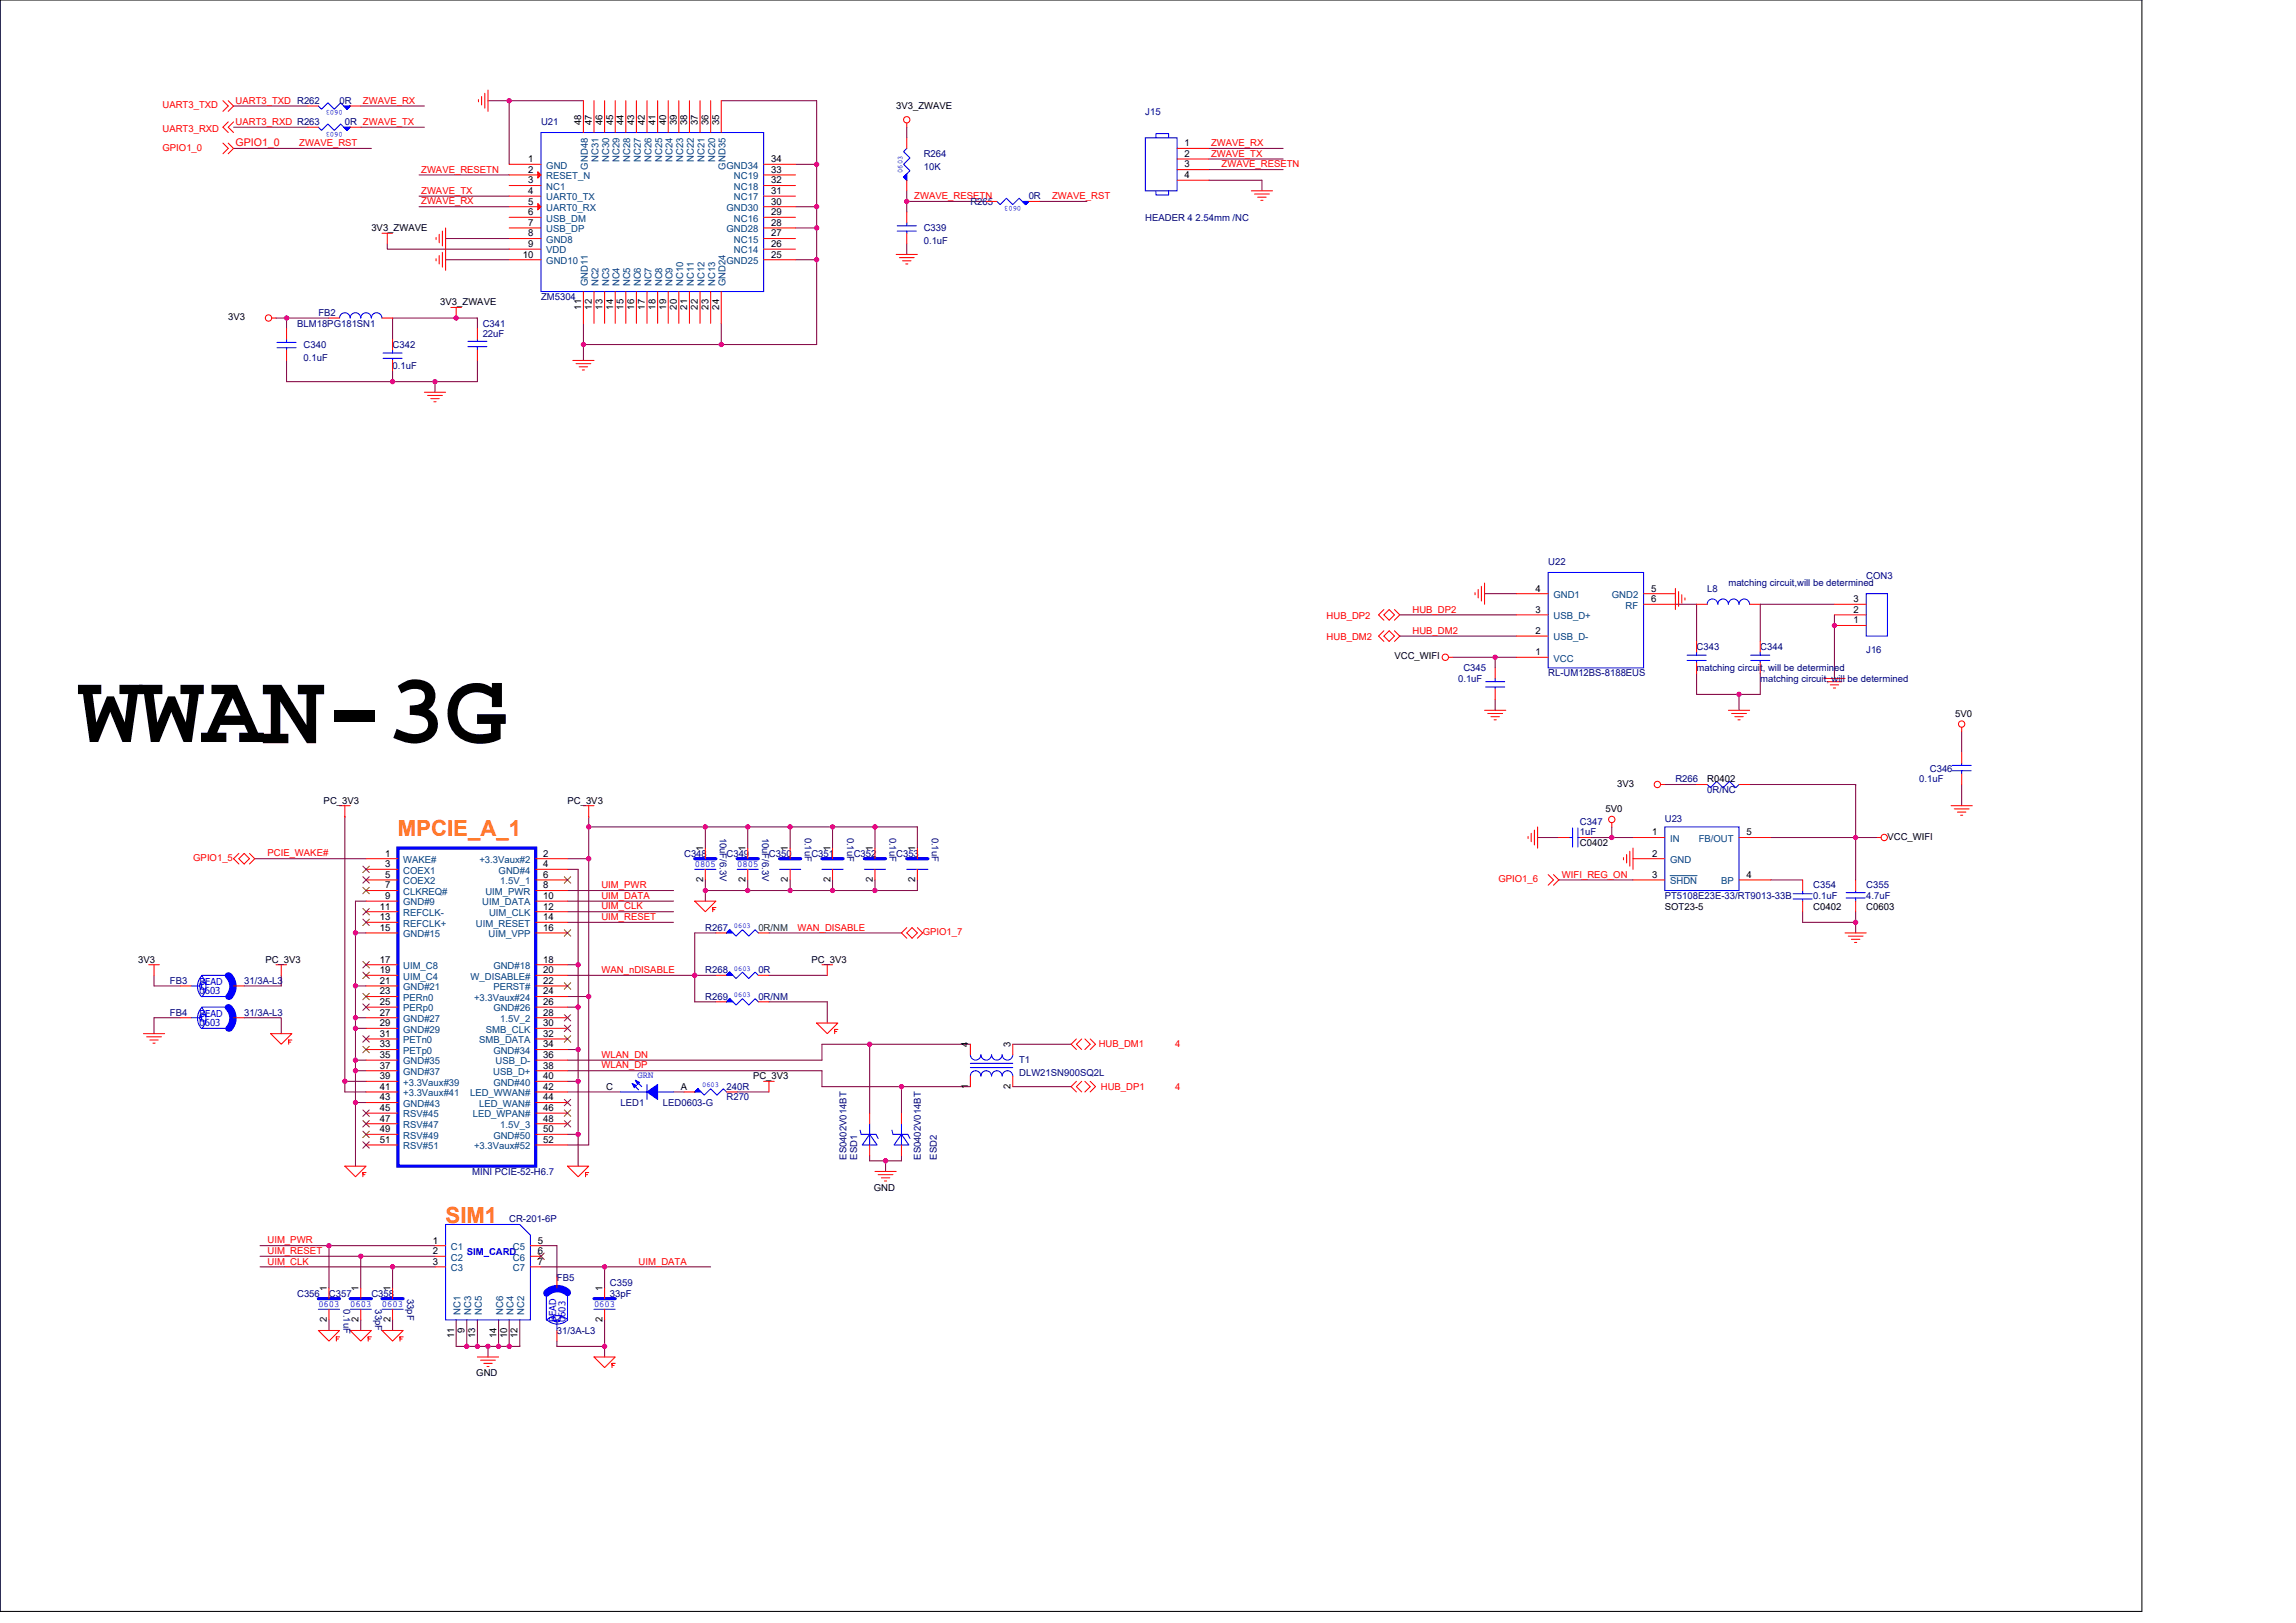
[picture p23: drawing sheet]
<svg xmlns="http://www.w3.org/2000/svg" width="297mm" height="210mm" viewBox="0 0 297 210" stroke-linecap="round" stroke-linejoin="round" font-family="sans-serif">
<defs><g id="words">
<text font-size="13.2" x="10.3" y="96">WWAN-3G</text>
<g font-size="2.9" fill="#ff8000">
<text x="51.5" y="108.2">MPCIE_A_1</text>
<text x="57.6" y="158.3">SIM1</text>
</g>
<text font-size="1.4" fill="#f00" x="30.5" y="18.9">GPIO1_0</text>
<g font-size="1.2" fill="#f00">
<text x="21" y="14">UART3_TXD</text>
<text x="21" y="17">UART3_RXD</text>
<text x="30.5" y="16.2">UART3_RXD R263</text>
<text x="30.5" y="13.4">UART3_TXD R262</text>
<text x="46.9" y="13.4">ZWAVE_RX</text>
<text x="21" y="19.5">GPIO1_0</text>
<text x="38.7" y="18.9">ZWAVE_RST</text>
<text x="54.5" y="22.3">ZWAVE_RESETN</text>
<text x="156.7" y="18.9">ZWAVE_RX</text>
<text x="156.7" y="20.3">ZWAVE_TX</text>
<text x="158" y="21.6">ZWAVE_RESETN</text>
<text x="54.5" y="25.1">ZWAVE_TX</text>
<text x="54.5" y="26.4">ZWAVE_RX</text>
<text x="118.3" y="25.8">ZWAVE_RESETN</text>
<text x="136.1" y="25.8">ZWAVE_RST</text>
<text x="171.6" y="80.1">HUB_DP2</text>
<text x="171.6" y="82.9">HUB_DM2</text>
<text x="182.7" y="82">HUB_DM2</text>
<text x="182.7" y="79.2">HUB_DP2</text>
<text x="25" y="111.4">GPIO1_5</text>
<text x="34.6" y="110.8">PCIE_WAKE#</text>
<text x="202.1" y="113.5">WIFI_REG_ON</text>
<text x="77.8" y="114.9">UIM_PWR</text>
<text x="77.8" y="119">UIM_RESET</text>
<text x="77.8" y="116.3">UIM_DATA</text>
<text x="77.8" y="117.7">UIM_CLK</text>
<text x="193.8" y="114.1">GPIO1_6</text>
<text x="77.8" y="125.9">WAN_nDISABLE</text>
<text x="103.2" y="120.4">WAN_DISABLE</text>
<text x="119.4" y="121">GPIO1_7</text>
<text x="77.8" y="136.9">WLAN_DN</text>
<text x="142.1" y="135.5">HUB_DM1</text>
<text x="152" y="135.5">4</text>
<text x="77.8" y="138.2">WLAN_DP</text>
<text x="142.4" y="141">HUB_DP1</text>
<text x="152" y="141">4</text>
<text x="34.6" y="160.9">UIM_PWR</text>
<text x="34.6" y="162.2">UIM_RESET</text>
<text x="34.6" y="163.6">UIM_CLK</text>
<text x="82.6" y="163.6">UIM_DATA</text>
</g>
<g font-size="1.2" fill="#000080">
<text x="43.9" y="13.4">0R</text>
<text x="44.6" y="16.2">0R ZWAVE_TX</text>
<text x="70" y="16.2">U21</text>
<text x="148.2" y="14.8">J15</text>
<text x="119.5" y="20.3">R264</text>
<text x="119.5" y="22">10K</text>
<text x="119.5" y="29.9">C339</text>
<text x="125.5" y="26.5">R265</text>
<text x="133.1" y="25.8">0R</text>
<text x="148.2" y="28.5">HEADER 4 2.54mm /NC</text>
<text x="119.5" y="31.6">0.1uF</text>
<text x="41.2" y="40.9">FB2</text>
<text x="70" y="38.8">ZM5304</text>
<text x="38.4" y="42.3">BLM18PG181SN1</text>
<text x="39.3" y="45">C340</text>
<text x="39.3" y="46.6">0.1uF</text>
<text x="50.8" y="45">C342</text>
<text x="50.8" y="47.7">0.1uF</text>
<text x="62.4" y="42.3">C341</text>
<text x="62.4" y="43.6">22uF</text>
<text x="200.3" y="73.1">U22</text>
<text x="220.9" y="76.5">L8</text>
<text x="223.6" y="75.9">matching circuit,will be determined</text>
<text x="241.4" y="74.9">CON3</text>
<text x="188.6" y="88.2">0.1uF</text>
<text x="189.3" y="86.8">C345</text>
<text x="200.3" y="87.5">RL-UM12BS-8188EUS</text>
<text x="219.5" y="84.1">C343</text>
<text x="219.5" y="86.8">matching circuit, will be determined</text>
<text x="227.7" y="84.1">C344</text>
<text x="227.7" y="88.2">matching circuit, will be determined</text>
<text x="241.4" y="84.5">J16</text>
<text x="216.8" y="101.2">R266</text>
<text x="248.3" y="101.2">0.1uF</text>
<text x="249.7" y="99.9">C346</text>
<text x="204.4" y="106.7">C347</text>
<text x="215.4" y="106.3">U23</text>
<text x="220.9" y="102.6">0R/NC</text>
<text x="88.5" y="110.8">C348</text>
<text x="93.1" y="108.4" transform="rotate(90 93.1 108.4)">10uF/6.3V</text>
<text x="94" y="110.8">C349</text>
<text x="98.6" y="108.4" transform="rotate(90 98.6 108.4)">10uF/6.3V</text>
<text x="99.5" y="110.8">C350</text>
<text x="104.1" y="108.4" transform="rotate(90 104.1 108.4)">0.1uF</text>
<text x="105" y="110.8">C351</text>
<text x="109.6" y="108.4" transform="rotate(90 109.6 108.4)">0.1uF</text>
<text x="110.5" y="110.8">C352</text>
<text x="115.1" y="108.4" transform="rotate(90 115.1 108.4)">0.1uF</text>
<text x="115.9" y="110.8">C353</text>
<text x="120.6" y="108.4" transform="rotate(90 120.6 108.4)">0.1uF</text>
<text x="204.4" y="108.1">1uF</text>
<text x="215.4" y="116.3">PT5108E23E-33/RT9013-33B</text>
<text x="234.6" y="114.9">C354</text>
<text x="234.6" y="116.3">0.1uF</text>
<text x="241.4" y="114.9">C355</text>
<text x="241.4" y="116.3">4.7uF</text>
<text x="91.3" y="120.4">R267</text>
<text x="91.3" y="125.9">R268</text>
<text x="98.1" y="125.9">0R</text>
<text x="22" y="127.3">FB3</text>
<text x="22" y="131.4">FB4</text>
<text x="31.6" y="127.3">31/3A-L3</text>
<text x="31.6" y="131.4">31/3A-L3</text>
<text x="91.3" y="129.3">R269</text>
<text x="98.1" y="129.3">0R/NM</text>
<text x="131.9" y="137.6">T1</text>
<text x="80.3" y="143.1">LED1</text>
<text x="85.8" y="143.1">LED0603-G</text>
<text x="94" y="142.4">R270</text>
<text x="94" y="141">240R</text>
<text x="131.9" y="139.2">DLW21SN900SQ2L</text>
<text x="61.1" y="152">MINI PCIE-52-H6.7</text>
<text x="109.5" y="150.1" transform="rotate(-90 109.5 150.1)">ES0402V014BT</text>
<text x="110.9" y="150.1" transform="rotate(-90 110.9 150.1)">ESD1</text>
<text x="119.1" y="150.1" transform="rotate(-90 119.1 150.1)">ES0402V014BT</text>
<text x="121.2" y="150.1" transform="rotate(-90 121.2 150.1)">ESD2</text>
<text x="65.9" y="158.2">CR-201-6P</text>
<text x="38.4" y="167.8">C356</text>
<text x="42.6" y="167.8">C357</text>
<text x="48" y="167.8">C358</text>
<text x="72" y="165.7">FB5</text>
<text x="78.9" y="167.8">33pF</text>
<text x="78.9" y="166.4">C359</text>
<text x="44.4" y="169.4" transform="rotate(90 44.4 169.4)">0.1uF</text>
<text x="48.6" y="169.4" transform="rotate(90 48.6 169.4)">33pF</text>
<text x="52.7" y="168" transform="rotate(90 52.7 168)">33pF</text>
<text x="72" y="172.6">31/3A-L3</text>
</g>
<g font-size="1.2">
<text x="75.2" y="16.2" transform="rotate(-90 75.2 16.2)">48</text>
<text x="76.6" y="16.2" transform="rotate(-90 76.6 16.2)">47</text>
<text x="77.9" y="16.2" transform="rotate(-90 77.9 16.2)">46</text>
<text x="79.3" y="16.2" transform="rotate(-90 79.3 16.2)">45</text>
<text x="80.7" y="16.2" transform="rotate(-90 80.7 16.2)">44</text>
<text x="82.1" y="16.2" transform="rotate(-90 82.1 16.2)">43</text>
<text x="83.4" y="16.2" transform="rotate(-90 83.4 16.2)">42</text>
<text x="84.8" y="16.2" transform="rotate(-90 84.8 16.2)">41</text>
<text x="86.2" y="16.2" transform="rotate(-90 86.2 16.2)">40</text>
<text x="87.5" y="16.2" transform="rotate(-90 87.5 16.2)">39</text>
<text x="88.9" y="16.2" transform="rotate(-90 88.9 16.2)">38</text>
<text x="90.3" y="16.2" transform="rotate(-90 90.3 16.2)">37</text>
<text x="91.7" y="16.2" transform="rotate(-90 91.7 16.2)">36</text>
<text x="93" y="16.2" transform="rotate(-90 93 16.2)">35</text>
<text x="115.9" y="14.1">3V3_ZWAVE</text>
<text x="68.3" y="21">1</text>
<text x="68.3" y="22.4">2</text>
<text x="68.3" y="23.7">3</text>
<text x="99.8" y="21">34</text>
<text x="99.8" y="22.4">33</text>
<text x="99.8" y="23.7">32</text>
<text x="153.2" y="18.9">1</text>
<text x="153.2" y="20.3">2</text>
<text x="153.2" y="21.7">3</text>
<text x="153.2" y="23">4</text>
<text x="48" y="29.9">3V3_ZWAVE</text>
<text x="68.3" y="25.1">4</text>
<text x="68.3" y="26.5">5</text>
<text x="68.3" y="27.8">6</text>
<text x="68.3" y="29.2">7</text>
<text x="99.8" y="26.5">30</text>
<text x="99.8" y="29.2">28</text>
<text x="99.8" y="25.1">31</text>
<text x="99.8" y="27.8">29</text>
<text x="67.7" y="33.3">10</text>
<text x="68.3" y="30.6">8</text>
<text x="68.3" y="32">9</text>
<text x="99.8" y="33.3">25</text>
<text x="99.8" y="30.6">27</text>
<text x="99.8" y="32">26</text>
<text x="29.5" y="41.4">3V3</text>
<text x="57" y="39.5">3V3_ZWAVE</text>
<text x="75.2" y="40" transform="rotate(-90 75.2 40)">11</text>
<text x="76.6" y="40" transform="rotate(-90 76.6 40)">12</text>
<text x="77.9" y="40" transform="rotate(-90 77.9 40)">13</text>
<text x="79.3" y="40" transform="rotate(-90 79.3 40)">14</text>
<text x="80.7" y="40" transform="rotate(-90 80.7 40)">15</text>
<text x="82.1" y="40" transform="rotate(-90 82.1 40)">16</text>
<text x="83.4" y="40" transform="rotate(-90 83.4 40)">17</text>
<text x="84.8" y="40" transform="rotate(-90 84.8 40)">18</text>
<text x="86.2" y="40" transform="rotate(-90 86.2 40)">19</text>
<text x="87.5" y="40" transform="rotate(-90 87.5 40)">20</text>
<text x="88.9" y="40" transform="rotate(-90 88.9 40)">21</text>
<text x="90.3" y="40" transform="rotate(-90 90.3 40)">22</text>
<text x="91.7" y="40" transform="rotate(-90 91.7 40)">23</text>
<text x="93" y="40" transform="rotate(-90 93 40)">24</text>
<text x="198.6" y="76.5">4</text>
<text x="213.6" y="77.9">6</text>
<text x="213.6" y="76.5">5</text>
<text x="239.8" y="77.9">3</text>
<text x="198.6" y="79.3">3</text>
<text x="198.6" y="82">2</text>
<text x="239.8" y="80.6">1</text>
<text x="239.8" y="79.3">2</text>
<text x="180.4" y="85.3">VCC_WIFI</text>
<text x="198.6" y="84.8">1</text>
<text x="253" y="92.7">5V0</text>
<text x="209.2" y="101.8">3V3</text>
<text x="220.9" y="101.2">R0402</text>
<text x="41.9" y="104">PC_3V3</text>
<text x="73.4" y="104">PC_3V3</text>
<text x="207.7" y="105.1">5V0</text>
<text x="49.8" y="110.8">1</text>
<text x="49.8" y="112.2">3</text>
<text x="49.8" y="113.6">5</text>
<text x="70.3" y="112.2">4</text>
<text x="70.3" y="110.8">2</text>
<text x="70.3" y="113.6">6</text>
<text x="91" y="110.1" transform="rotate(-90 91 110.1)">1</text>
<text x="96.5" y="110.1" transform="rotate(-90 96.5 110.1)">1</text>
<text x="101.9" y="110.1" transform="rotate(-90 101.9 110.1)">1</text>
<text x="107.4" y="110.1" transform="rotate(-90 107.4 110.1)">1</text>
<text x="112.9" y="110.1" transform="rotate(-90 112.9 110.1)">1</text>
<text x="118.4" y="110.1" transform="rotate(-90 118.4 110.1)">1</text>
<text x="204.4" y="109.5">C0402</text>
<text x="213.7" y="113.6">3</text>
<text x="213.7" y="108.1">1</text>
<text x="213.7" y="110.8">2</text>
<text x="225.9" y="108.1">5</text>
<text x="225.9" y="113.6">4</text>
<text x="244.2" y="108.6">VCC_WIFI</text>
<text x="49.1" y="117.7">11</text>
<text x="49.1" y="119">13</text>
<text x="49.8" y="114.9">7</text>
<text x="49.8" y="116.3">9</text>
<text x="70.3" y="114.9">8</text>
<text x="70.3" y="117.7">12</text>
<text x="70.3" y="119">14</text>
<text x="70.3" y="116.3">10</text>
<text x="91" y="114.1" transform="rotate(-90 91 114.1)">2</text>
<text x="96.5" y="114.1" transform="rotate(-90 96.5 114.1)">2</text>
<text x="101.9" y="114.1" transform="rotate(-90 101.9 114.1)">2</text>
<text x="107.4" y="114.1" transform="rotate(-90 107.4 114.1)">2</text>
<text x="112.9" y="114.1" transform="rotate(-90 112.9 114.1)">2</text>
<text x="118.4" y="114.1" transform="rotate(-90 118.4 114.1)">2</text>
<text x="215.4" y="117.7">SOT23-5</text>
<text x="234.6" y="117.7">C0402</text>
<text x="241.4" y="117.7">C0603</text>
<text x="17.9" y="124.5">3V3</text>
<text x="34.3" y="124.5">PC_3V3</text>
<text x="49.1" y="120.4">15</text>
<text x="49.1" y="124.5">17</text>
<text x="49.1" y="125.9">19</text>
<text x="70.3" y="120.4">16</text>
<text x="70.3" y="125.9">20</text>
<text x="70.3" y="124.5">18</text>
<text x="105" y="124.5">PC_3V3</text>
<text x="49.1" y="127.3">21</text>
<text x="49.1" y="128.7">23</text>
<text x="49.1" y="130">25</text>
<text x="49.1" y="131.4">27</text>
<text x="70.3" y="127.3">22</text>
<text x="70.3" y="130">26</text>
<text x="70.3" y="128.7">24</text>
<text x="70.3" y="131.4">28</text>
<text x="49.1" y="132.8">29</text>
<text x="49.1" y="134.1">31</text>
<text x="49.1" y="135.5">33</text>
<text x="49.1" y="136.9">35</text>
<text x="70.3" y="135.5">34</text>
<text x="70.3" y="132.8">30</text>
<text x="70.3" y="136.9">36</text>
<text x="70.3" y="134.1">32</text>
<text x="125.3" y="135.5" transform="rotate(-90 125.3 135.5)">4</text>
<text x="130.7" y="135.5" transform="rotate(-90 130.7 135.5)">3</text>
<text x="49.1" y="138.3">37</text>
<text x="49.1" y="139.6">39</text>
<text x="49.1" y="141">41</text>
<text x="49.1" y="142.4">43</text>
<text x="49.1" y="143.7">45</text>
<text x="70.3" y="141">42</text>
<text x="70.3" y="138.3">38</text>
<text x="70.3" y="139.6">40</text>
<text x="70.3" y="143.7">46</text>
<text x="70.3" y="142.4">44</text>
<text x="78.4" y="141">C</text>
<text x="88.1" y="141">A</text>
<text x="97.4" y="139.6">PC_3V3</text>
<text x="125.3" y="140.9" transform="rotate(-90 125.3 140.9)">1</text>
<text x="130.7" y="140.9" transform="rotate(-90 130.7 140.9)">2</text>
<text x="49.1" y="145.1">47</text>
<text x="49.1" y="146.5">49</text>
<text x="49.1" y="147.9">51</text>
<text x="70.3" y="146.5">50</text>
<text x="70.3" y="147.9">52</text>
<text x="70.3" y="145.1">48</text>
<text x="113.1" y="154">GND</text>
<text x="56" y="160.9">1</text>
<text x="69.6" y="160.9">5</text>
<text x="42.3" y="167.1" transform="rotate(-90 42.3 167.1)">1</text>
<text x="46.4" y="167.1" transform="rotate(-90 46.4 167.1)">1</text>
<text x="50.5" y="167.1" transform="rotate(-90 50.5 167.1)">1</text>
<text x="56" y="162.3">2</text>
<text x="56" y="163.6">3</text>
<text x="69.6" y="162.3">6</text>
<text x="69.6" y="163.6">7</text>
<text x="77.9" y="167.1" transform="rotate(-90 77.9 167.1)">1</text>
<text x="42.3" y="171" transform="rotate(-90 42.3 171)">2</text>
<text x="46.4" y="171" transform="rotate(-90 46.4 171)">2</text>
<text x="50.5" y="171" transform="rotate(-90 50.5 171)">2</text>
<text x="58.7" y="173.1" transform="rotate(-90 58.7 173.1)">11</text>
<text x="60.1" y="172.4" transform="rotate(-90 60.1 172.4)">9</text>
<text x="61.5" y="173.1" transform="rotate(-90 61.5 173.1)">13</text>
<text x="64.2" y="173.1" transform="rotate(-90 64.2 173.1)">14</text>
<text x="65.6" y="173.1" transform="rotate(-90 65.6 173.1)">10</text>
<text x="67" y="173.1" transform="rotate(-90 67 173.1)">12</text>
<text x="77.9" y="171" transform="rotate(-90 77.9 171)">2</text>
<text x="61.6" y="178">GND</text>
</g>
<g font-size="1.2" fill="#004080">
<text x="70.7" y="21.8">GND</text>
<text x="70.7" y="23.2">RESET_N</text>
<text x="76" y="21.9" transform="rotate(-90 76 21.9)">GND48</text>
<text x="77.4" y="21" transform="rotate(-90 77.4 21)">NC31</text>
<text x="78.8" y="21" transform="rotate(-90 78.8 21)">NC30</text>
<text x="80.2" y="21" transform="rotate(-90 80.2 21)">NC29</text>
<text x="81.5" y="21" transform="rotate(-90 81.5 21)">NC28</text>
<text x="82.9" y="21" transform="rotate(-90 82.9 21)">NC27</text>
<text x="84.3" y="21" transform="rotate(-90 84.3 21)">NC26</text>
<text x="85.6" y="21" transform="rotate(-90 85.6 21)">NC25</text>
<text x="87" y="21" transform="rotate(-90 87 21)">NC24</text>
<text x="88.4" y="21" transform="rotate(-90 88.4 21)">NC23</text>
<text x="89.8" y="21" transform="rotate(-90 89.8 21)">NC22</text>
<text x="91.1" y="21" transform="rotate(-90 91.1 21)">NC21</text>
<text x="92.5" y="21" transform="rotate(-90 92.5 21)">NC20</text>
<text x="93.9" y="21.9" transform="rotate(-90 93.9 21.9)">GND35</text>
<text x="94" y="21.8">GND34</text>
<text x="95" y="23.2">NC19</text>
<text x="70.7" y="24.6">NC1</text>
<text x="70.7" y="25.9">UART0_TX</text>
<text x="70.7" y="27.3">UART0_RX</text>
<text x="70.7" y="28.7">USB_DM</text>
<text x="94" y="27.3">GND30</text>
<text x="95" y="24.6">NC18</text>
<text x="95" y="25.9">NC17</text>
<text x="95" y="28.7">NC16</text>
<text x="70.7" y="30">USB_DP</text>
<text x="70.7" y="31.4">GND8</text>
<text x="70.7" y="32.8">VDD</text>
<text x="70.7" y="34.2">GND10</text>
<text x="94" y="30">GND28</text>
<text x="94" y="34.2">GND25</text>
<text x="95" y="31.4">NC15</text>
<text x="95" y="32.8">NC14</text>
<text x="76" y="37" transform="rotate(-90 76 37)">GND11</text>
<text x="77.4" y="37" transform="rotate(-90 77.4 37)">NC2</text>
<text x="78.8" y="37" transform="rotate(-90 78.8 37)">NC3</text>
<text x="80.2" y="37" transform="rotate(-90 80.2 37)">NC4</text>
<text x="81.5" y="37" transform="rotate(-90 81.5 37)">NC5</text>
<text x="82.9" y="37" transform="rotate(-90 82.9 37)">NC6</text>
<text x="84.3" y="37" transform="rotate(-90 84.3 37)">NC7</text>
<text x="85.6" y="37" transform="rotate(-90 85.6 37)">NC8</text>
<text x="87" y="37" transform="rotate(-90 87 37)">NC9</text>
<text x="88.4" y="37" transform="rotate(-90 88.4 37)">NC10</text>
<text x="89.8" y="37" transform="rotate(-90 89.8 37)">NC11</text>
<text x="91.1" y="37" transform="rotate(-90 91.1 37)">NC12</text>
<text x="92.5" y="37" transform="rotate(-90 92.5 37)">NC13</text>
<text x="93.9" y="37" transform="rotate(-90 93.9 37)">GND24</text>
<text x="201" y="77.4">GND1</text>
<text x="208.5" y="77.4">GND2</text>
<text x="201" y="80.1">USB_D+</text>
<text x="201" y="82.8">USB_D-</text>
<text x="210.3" y="78.7">RF</text>
<text x="201" y="85.6">VCC</text>
<text x="52.2" y="111.7">WAKE#</text>
<text x="52.2" y="113">COEX1</text>
<text x="62" y="111.7">+3.3Vaux#2</text>
<text x="64.5" y="113">GND#4</text>
<text x="216.1" y="108.9">IN</text>
<text x="216.1" y="111.7">GND</text>
<text x="219.8" y="108.9">FB/OUT</text>
<text x="52.2" y="114.4">COEX2</text>
<text x="52.2" y="115.8">CLKREQ#</text>
<text x="52.2" y="117.1">GND#9</text>
<text x="52.2" y="118.5">REFCLK-</text>
<text x="52.2" y="119.9">REFCLK+</text>
<text x="61.6" y="119.9">UIM_RESET</text>
<text x="62.4" y="117.1">UIM_DATA</text>
<text x="62.8" y="115.8">UIM_PWR</text>
<text x="63.3" y="118.5">UIM_CLK</text>
<text x="64.7" y="114.4">1.5V_1</text>
<text x="216.1" y="114.4">SHDN</text>
<text x="222.7" y="114.4">BP</text>
<text x="52.2" y="121.3">GND#15</text>
<text x="52.2" y="125.4">UIM_C8</text>
<text x="63.2" y="121.3">UIM_VPP</text>
<text x="63.8" y="125.4">GND#18</text>
<text x="52.2" y="126.7">UIM_C4</text>
<text x="52.2" y="128.1">GND#21</text>
<text x="52.2" y="129.5">PERn0</text>
<text x="52.2" y="130.9">PERp0</text>
<text x="60.9" y="126.7">W_DISABLE#</text>
<text x="61.3" y="129.5">+3.3Vaux#24</text>
<text x="63.8" y="130.9">GND#26</text>
<text x="63.8" y="128.1">PERST#</text>
<text x="52.2" y="132.2">GND#27</text>
<text x="52.2" y="133.6">GND#29</text>
<text x="52.2" y="135">PETn0</text>
<text x="52.2" y="136.3">PETp0</text>
<text x="52.2" y="137.7">GND#35</text>
<text x="62" y="135">SMB_DATA</text>
<text x="62.9" y="133.6">SMB_CLK</text>
<text x="63.8" y="136.3">GND#34</text>
<text x="64.1" y="137.7">USB_D-</text>
<text x="64.7" y="132.2">1.5V_2</text>
<text x="52.2" y="139.1">GND#37</text>
<text x="52.2" y="140.5">+3.3Vaux#39</text>
<text x="52.2" y="141.8">+3.3Vaux#41</text>
<text x="52.2" y="143.2">GND#43</text>
<text x="60.8" y="141.8">LED_WWAN#</text>
<text x="62" y="143.2">LED_WAN#</text>
<text x="63.8" y="139.1">USB_D+</text>
<text x="63.8" y="140.5">GND#40</text>
<text x="52.2" y="144.6">RSV#45</text>
<text x="52.2" y="145.9">RSV#47</text>
<text x="52.2" y="147.3">RSV#49</text>
<text x="52.2" y="148.7">RSV#51</text>
<text x="61.2" y="144.6">LED_WPAN#</text>
<text x="61.3" y="148.7">+3.3Vaux#52</text>
<text x="63.8" y="147.3">GND#50</text>
<text x="64.7" y="145.9">1.5V_3</text>
<text x="58.3" y="161.7">C1</text>
<text x="66.4" y="161.7">C5</text>
<text x="58.3" y="163.1">C2</text>
<text x="58.3" y="164.5">C3</text>
<text x="66.4" y="163.1">C6</text>
<text x="66.4" y="164.5">C7</text>
<text x="59.6" y="170.1" transform="rotate(-90 59.6 170.1)">NC1</text>
<text x="61" y="170.1" transform="rotate(-90 61 170.1)">NC3</text>
<text x="62.3" y="170.1" transform="rotate(-90 62.3 170.1)">NC5</text>
<text x="65.1" y="170.1" transform="rotate(-90 65.1 170.1)">NC6</text>
<text x="66.4" y="170.1" transform="rotate(-90 66.4 170.1)">NC4</text>
<text x="67.8" y="170.1" transform="rotate(-90 67.8 170.1)">NC2</text>
</g>
<g font-size="1.2" fill="#00f">
<text x="89.9" y="112.2">0805</text>
<text x="95.4" y="112.2">0805</text>
<text x="25.8" y="127.4">BEAD</text>
<text x="25.8" y="128.7">0603</text>
<text x="25.8" y="131.5">BEAD</text>
<text x="25.8" y="132.8">0603</text>
<text x="82.5" y="139.5">GRN</text>
<text x="60.4" y="162.3">SIM_CARD</text>
<text x="41.2" y="169.1">0603</text>
<text x="45.3" y="169.1">0603</text>
<text x="49.4" y="169.1">0603</text>
<text x="71.9" y="171" transform="rotate(-90 71.9 171)">BEAD</text>
<text x="73.2" y="171" transform="rotate(-90 73.2 171)">0603</text>
<text x="76.8" y="169.1">0603</text>
</g>
<text font-size="1.2" fill="#008000" x="98.1" y="120.4">0R/NM</text>
<g font-size="1" fill="#00f">
<text x="44.3" y="17" transform="rotate(180 44.3 17)">0603</text>
<text x="44.3" y="14.3" transform="rotate(180 44.3 14.3)">0603</text>
<text x="116.8" y="22.4" transform="rotate(-90 116.8 22.4)">0603</text>
<text x="132.1" y="26.6" transform="rotate(180 132.1 26.6)">0603</text>
<text x="95" y="120.1">0603</text>
<text x="95" y="125.6">0603</text>
<text x="95" y="129">0603</text>
<text x="90.8" y="140.7">0603</text>
</g>
</g></defs>
<path d="M0 0h277.1v208.5h-277.1z" fill="none" stroke="#000" stroke-width=".13"/>
<g fill="none" stroke="#800040" stroke-width=".13">
<path d="M30.2 19.2h17.8M30.2 16.5h9.6M30.2 13.7h9.6M46.7 13.7h8.2M46.7 16.5h8.2M63.1 13h2.8M65.9 13v8.3M65.9 13h9.6M93.3 13h12.4v8.3M117.3 16.5v1.3M156.4 19.2h9.6M50.1 31.5v.7h15.8"/>
<path d="M54.2 25.4h11.7M54.2 26.7h11.7M54.2 22.6h11.7M57.6 30.9h8.3M57.6 33.6h8.3M102.9 26.7h2.8M102.9 33.6h2.8v11h-12.4M102.9 29.5h2.8v4.1M102.9 21.3h2.8v8.2M117.3 31.5v1.4M117.3 26.1v1.3M117.3 24.7v1.4"/>
<path d="M117.3 26.1h10.3M134.5 26.1h6.1M156.4 23.3h6.9v1.4M156.4 21.9h9.6M156.4 20.6h9.6M35.7 41.1h1.4M59 41.1h-8.2v2.8M75.5 44.6h17.8M75.5 44.6v2M75.5 41.8v2.8M93.3 41.8v2.8M181.1 79.6h15.1"/>
<path d="M192.1 76.8h4.1M216.8 76.8v.7M216.8 78.2h2.7v4.8M237.3 79.6v8.2M237.3 78.2h-9.6v4.8M181.1 82.3h15.1M187.9 85h5.5M193.4 90.5v1.4M193.4 85v1.4M193.4 85h2.8M219.5 87.1v2.7h5.5M225 89.8v2.1"/>
<path d="M227.7 87.1v2.7h-2.7M253.8 94.6v2.8M253.8 101.5v2.7M106.3 138.5v2.1h10.3M112.5 135.1h-6.2v2.1M87.1 141.3h1.4"/>
</g>
<g fill="#f0f" stroke="#f0f" stroke-width=".13">
<circle cx="75.5" cy="44.6" r=".27"/>
<circle cx="59" cy="41.1" r=".27"/>
<circle cx="105.6" cy="26.7" r=".27"/>
<circle cx="93.3" cy="44.6" r=".27"/>
<circle cx="105.6" cy="33.6" r=".27"/>
<circle cx="105.6" cy="29.5" r=".27"/>
<circle cx="105.6" cy="21.3" r=".27"/>
<circle cx="65.9" cy="13" r=".27"/>
<circle cx="117.3" cy="26.1" r=".27"/>
<circle cx="193.4" cy="85" r=".27"/>
<circle cx="225" cy="89.8" r=".27"/>
<circle cx="237.3" cy="80.9" r=".27"/>
</g>
<circle cx="37.1" cy="41.1" r=".27" fill="#f0f"/>
<circle cx="37.1" cy="41.1" r=".27" fill="none" stroke="#f0f" stroke-width=".13"/>
<g fill="none" stroke="#800040" stroke-width=".13">
<path d="M37.1 46.6v2.8h13.7M42.6 41.1h-5.5v1.4M50.8 48v1.4M50.8 49.4h5.5M56.3 49.4v1.3M59 41.1h2.8v1.4M61.8 46.6v2.8h-5.5M33 111.1h14.4M44.6 105.6v34.3M47.4 116.6h-1.4v4.1M73.4 119.3h13.7M73.4 116.6h13.7"/>
<path d="M73.4 118h13.7M73.4 111.1h2.8M73.4 115.2h13.7M73.4 112.5h1.4v12.3M76.2 111.1v17.8M76.2 107v4.1M76.2 107h15.1M76.2 105.6v1.4M91.3 107v2.7M91.3 113.8v1.4M91.3 115.2v1.4M91.3 115.2h5.4"/>
<path d="M91.3 107h5.4M96.7 113.8v1.4M96.7 107v2.7M96.7 107h5.5M96.7 115.2h5.5M102.2 107v2.7M102.2 113.8v1.4M102.2 107h5.5M102.2 115.2h5.5M107.7 107h5.5v2.7M107.7 107v2.7M107.7 113.8v1.4"/>
<path d="M107.7 115.2h5.5M113.2 113.8v1.4M113.2 107h5.5v2.7M118.7 113.8v1.4h-5.5M198.9 108.4h2.8M201.7 113.8h9.6M205.8 108.4h2.7M208.5 107v1.4M208.5 108.4h2.8M215.4 101.5h4.1M226.4 101.5h13.7M229.1 113.8h4.1"/>
<path d="M229.1 108.4h11M233.2 118v1.3h6.9M240.1 119.3v1.4M240.1 108.4v5.4M240.1 118v1.3M240.1 101.5h.1M240.1 101.5v6.9M240.1 108.4h2.7M19.9 126.2v1.4h3.5M23.4 131.7h-3.5v2M31.6 131.7h4.8v2M36.4 126.2v1.4h-4.8"/>
<path d="M44.6 139.9h2.8M44.6 139.9v1.4h2.8M46 138.5v4.1M46 137.2v1.3M46 133v4.2M46 131.7v1.3M46 127.6v4.1M46 137.2h1.4M46 138.5h1.4M46 133h1.4M46 131.7h1.4M46 127.6h1.4"/>
<path d="M46 120.7v6.9M46 120.7h1.4M73.4 124.8h1.4M73.4 128.9h2.8M73.4 126.2h16.5M73.4 137.2h32.9M73.4 138.5h32.9M73.4 130.3h1.4M73.4 135.8h1.4M73.4 139.9h1.4M74.8 124.8v5.5M74.8 130.3v5.5"/>
<path d="M74.8 135.8v4.1M74.8 139.9v6.9M76.2 128.9v19.2h-2.8M89.9 126.2v3.4h2.7M89.9 126.2h2.7M92.6 120.7h-2.7v5.5M99.5 126.2h7.5M99.5 129.6h7.5v2.8M99.5 120.7h17.1M125.5 135.1h-13v8.9M131 135.1h7.6M46 142.6v8.3"/>
<path d="M46 142.6h1.4M73.4 146.8h1.4M73.4 141.3h6.9M74.8 146.8v4.1M95.4 141.3h4.1M112.5 149.5v.7h2.1M114.6 150.2v1.4M116.6 149.5v.7h-2M125.5 140.6h-8.9v3.4M131 140.6h7.6M33.6 162.5h13.1M33.6 163.9h17.2v2.7"/>
<path d="M33.6 161.2h9M42.6 170.8v1.3M42.6 161.2v5.4M42.6 161.2h13.7M46.7 170.8v1.3M46.7 162.5h9.6M46.7 162.5v4.1M50.8 170.8v1.3M50.8 163.9h5.5M59 170.8v3.4h1.4M60.4 170.8v3.4M60.4 174.2h1.4"/>
<path d="M61.8 170.8v3.4M61.8 174.2h1.3M63.1 174.2h1.4M63.1 174.2v1.4M64.5 170.8v3.4M64.5 174.2h1.4M65.9 170.8v3.4M67.2 170.8v3.4h-1.3M70 161.2h2v4.1M70 163.9h8.2M72 173.5v.7h6.2M78.2 163.9h13.7"/>
<path d="M78.2 163.9v2.7M78.2 174.2v1.4M78.2 170.8v3.4"/>
</g>
<g fill="#f0f" stroke="#f0f" stroke-width=".13">
<circle cx="56.3" cy="49.4" r=".27"/>
<circle cx="50.8" cy="49.4" r=".27"/>
<circle cx="208.5" cy="108.4" r=".27"/>
<circle cx="240.1" cy="119.3" r=".27"/>
<circle cx="240.1" cy="108.4" r=".27"/>
<circle cx="63.1" cy="174.2" r=".27"/>
<circle cx="78.2" cy="163.9" r=".27"/>
<circle cx="65.9" cy="174.2" r=".27"/>
<circle cx="64.5" cy="174.2" r=".27"/>
<circle cx="61.8" cy="174.2" r=".27"/>
<circle cx="60.4" cy="174.2" r=".27"/>
<circle cx="74.8" cy="130.3" r=".27"/>
<circle cx="74.8" cy="124.8" r=".27"/>
<circle cx="74.8" cy="135.8" r=".27"/>
<circle cx="74.8" cy="146.8" r=".27"/>
<circle cx="74.8" cy="139.9" r=".27"/>
<circle cx="46" cy="120.7" r=".27"/>
<circle cx="46" cy="142.6" r=".27"/>
<circle cx="46" cy="137.2" r=".27"/>
<circle cx="46" cy="133" r=".27"/>
<circle cx="46" cy="131.7" r=".27"/>
<circle cx="46" cy="127.6" r=".27"/>
<circle cx="76.2" cy="128.9" r=".27"/>
<circle cx="46" cy="138.5" r=".27"/>
<circle cx="91.2" cy="107" r=".27"/>
<circle cx="76.2" cy="107" r=".27"/>
<circle cx="113.2" cy="115.2" r=".27"/>
<circle cx="96.7" cy="115.2" r=".27"/>
<circle cx="76.2" cy="111.1" r=".27"/>
<circle cx="89.9" cy="126.2" r=".27"/>
<circle cx="44.6" cy="139.9" r=".27"/>
<circle cx="96.7" cy="107" r=".27"/>
<circle cx="107.7" cy="107" r=".27"/>
<circle cx="102.2" cy="107" r=".27"/>
<circle cx="107.7" cy="115.2" r=".27"/>
<circle cx="102.2" cy="115.2" r=".27"/>
<circle cx="113.2" cy="107" r=".27"/>
<circle cx="91.2" cy="115.2" r=".27"/>
<circle cx="42.6" cy="161.2" r=".27"/>
<circle cx="46.7" cy="162.5" r=".27"/>
<circle cx="50.8" cy="163.9" r=".27"/>
<circle cx="78.2" cy="174.2" r=".27"/>
<circle cx="112.5" cy="135.1" r=".27"/>
<circle cx="114.6" cy="150.2" r=".27"/>
<circle cx="116.6" cy="140.6" r=".27"/>
<circle cx="75.5" cy="44.6" r=".27"/>
<circle cx="59" cy="41.1" r=".27"/>
<circle cx="105.6" cy="26.7" r=".27"/>
<circle cx="93.3" cy="44.6" r=".27"/>
<circle cx="105.6" cy="33.6" r=".27"/>
<circle cx="105.6" cy="29.5" r=".27"/>
<circle cx="105.6" cy="21.3" r=".27"/>
<circle cx="65.9" cy="13" r=".27"/>
<circle cx="117.3" cy="26.1" r=".27"/>
<circle cx="193.4" cy="85" r=".27"/>
<circle cx="225" cy="89.8" r=".27"/>
<circle cx="237.3" cy="80.9" r=".27"/>
</g>
<g fill="none" stroke="#f00" stroke-width=".13">
<path d="M28.8 13l.7 .7-.7 .7M28.8 18.5l.7 .7-.7 .7M29.5 15.8l-.7 .7 .7 .6M29.5 13l.7 .7-.7 .7M29.5 18.5l.7 .7-.7 .7M30.2 15.8l-.7 .7 .7 .6M39.8 16.5h1.4M39.8 13.7h1.4M45.3 16.5h1.4M45.3 13.7h1.4M61.9 12.9v.3M62.3 12.5v1.1"/>
<path d="M62.7 12.1v1.9M63.1 11.7v2.7M75.5 13v4.1M76.8 13v4.1M78.2 13v4.1M79.6 13v4.1M81 13v4.1M82.3 13v4.1M83.7 13v4.1M85.1 13v4.1M86.4 13v4.1M87.8 13v4.1"/>
<path d="M89.2 13v4.1M90.6 13v4.1M91.9 13v4.1M93.3 13v4.1M117.3 17.8v1.4M117.3 15.9v.6M152.3 19.2h4.1M49.4 30.2h1.4M50.1 30.2v1.3M56.4 30.7v.3M56.4 33.5v.2M56.8 30.3v1.1"/>
<path d="M56.8 33.1v1.1M57.2 29.9v1.9M57.2 32.6v2M57.6 29.5v5.5M58.3 39.8h1.4M59 39.8v1.3M65.9 21.3h4.1M65.9 22.6h4.1M65.9 24h4.1M65.9 25.4h4.1M65.9 26.7h4.1M65.9 28.1h4.1"/>
<path d="M65.9 29.5h4.1M65.9 30.9h4.1M65.9 32.2h4.1M65.9 33.6h4.1M75.5 37.7v4.1M76.8 37.7v4.1M78.2 37.7v4.1M79.6 37.7v4.1M81 37.7v4.1M82.3 37.7v4.1M83.7 37.7v4.1M85.1 37.7v4.1"/>
<path d="M86.4 37.7v4.1M87.8 37.7v4.1M89.2 37.7v4.1M90.6 37.7v4.1M91.9 37.7v4.1M93.3 37.7v4.1M98.8 21.3h4.1M98.8 22.6h4.1M98.8 24h4.1M98.8 25.4h4.1M98.8 26.7h4.1M98.8 28.1h4.1"/>
<path d="M98.8 29.5h4.1M98.8 30.9h4.1M98.8 32.2h4.1M98.8 33.6h4.1M115.9 32.9h2.8M116.4 33.3h1.9M116.8 33.7h1.1M117.2 34.2h.3M117.3 23.3v1.4M117.3 30.2v1.3M117.3 27.4v1.4M127.6 26.1h1.4"/>
<path d="M133.1 26.1h1.4M152.3 20.6h4.1M152.3 21.9h4.1M152.3 23.3h4.1M161.9 24.7h2.7M162.3 25.1h1.9M162.7 25.5h1.1M163.1 25.9h.3M35.2 41.1h.5M37.1 45.3v1.3M37.1 42.5v1.4M42.6 41.1h1.3"/>
<path d="M49.4 41.1h1.4M50.8 46.6v1.4M50.8 43.9v1.4M54.9 50.7h2.7M55.3 51.2h1.9M55.7 51.6h1.1M56.1 52h.3M61.8 42.5v1.4M61.8 45.3v1.3M74.1 46.6h2.7M74.5 47h1.9M74.9 47.5h1.1"/>
<path d="M75.3 47.9h.3M179 78.9l-.7 .7 .7 .6M179 79.6l.7-.7 .7 .7-.7 .6zM180.4 78.9l.7 .7-.7 .6M190.8 76.7v.2M191.2 76.3v1.1M191.7 75.9v1.9M192.1 75.4v2.8M196.2 76.8h4.1M196.2 79.6h4.1M212.6 78.2h4.2M212.6 76.8h4.2"/>
<path d="M216.8 76.1v2.8M217.2 76.5v2M217.6 76.9v1.1M218 77.4v.2M219.5 78.2h1.4M226.4 78.2h1.3M237.3 79.6h4.1M237.3 78.2h4.1M179 81.6l-.7 .7 .7 .7M179 82.3l.7-.7 .7 .7-.7 .7zM180.4 81.6l.7 .7-.7 .7M187.4 85h.5"/>
<path d="M192.1 91.9h2.7M192.5 92.3h1.9M192.9 92.7h1.1M193.3 93.1h.3M193.4 89.2v1.3M193.4 86.4v1.4M196.2 82.3h4.1M196.2 85h4.1M219.5 85.7v1.4M219.5 83v1.4M223.6 91.9h2.8M224 92.3h1.9"/>
<path d="M224.4 92.7h1.1M224.8 93.1h.3M227.7 85.7v1.4M227.7 83v1.4M236 87.8h2.7M236.4 88.2h1.9M236.8 88.6h1.1M237.2 89h.3M237.3 80.9h4.1M253.8 94.1v.5M253.8 97.4v1.4M30.9 110.4l-.7 .7 .7 .7"/>
<path d="M30.9 111.1l.7-.7 .7 .7-.7 .7zM32.3 110.4l.7 .7-.7 .7M43.9 104.2h1.4M44.6 105.6h.1M44.6 104.2v1.4M47.4 111.1h4.1M47.4 112.5h4.1M47.4 113.8h4.1M47.4 115.2h4.1M47.4 116.6h4.1M47.4 118h4.1M47.4 119.3h4.1"/>
<path d="M69.3 111.1h4.1M69.3 112.5h4.1M69.3 113.8h4.1M69.3 115.2h4.1M69.3 116.6h4.1M69.3 118h4.1M69.3 119.3h4.1M75.5 104.2h1.3M76.2 105.6h.1M76.2 104.2v1.4M89.9 116.6h2.7l-1.3 1.4zM91.3 112.5v1.3"/>
<path d="M91.3 109.7v1.4M92.2 117.7h.3M92.2 117.4h.4M92.2 117.5v-.1v.6M96.7 112.5v1.3M96.7 109.7v1.4M102.2 112.5v1.3M102.2 109.7v1.4M107.7 112.5v1.3M107.7 109.7v1.4M113.2 112.5v1.3M113.2 109.7v1.4"/>
<path d="M118.7 112.5v1.3M118.7 109.7v1.4M197.7 108.2v.3M198.1 107.8v1.1M198.5 107.4v1.9M198.9 107v2.7M200.3 113.2l.7 .6-.7 .7M201 113.2l.7 .6-.7 .7M201.7 108.4h1.3M204.4 108.4h1.4M208.5 106.4v.6M210 111v.2"/>
<path d="M210.4 110.6v1M210.9 110.1v2M211.3 109.7v2.8M211.3 108.4h4.1M211.3 111.1h4.1M211.3 113.8h4.1M214.8 101.5h.6M219.5 101.5h1.4M225 113.8h4.1M225 108.4h4.1M225 101.5h1.4M233.2 116.6v1.4"/>
<path d="M233.2 113.8v1.4M240.1 113.8v1.4M240.1 116.6v1.4M242.8 108.4h.6M252.4 104.2h2.8M252.8 104.7h1.9M253.2 105.1h1.1M253.6 105.5h.3M253.8 100.1v1.4M18.6 133.7h2.7M19 134.1h1.9M19.2 124.8h1.4"/>
<path d="M19.4 134.6h1.1M19.8 135h.3M19.9 124.8v1.4M23.4 127.6h1.3M23.4 131.7h1.3M30.2 127.6h1.4M30.2 131.7h1.4M35 133.7h2.8l-1.4 1.4zM35.7 124.8h1.4M36.4 124.8v1.4M37.3 134.6h.5M37.3 134.7v-.1v.5"/>
<path d="M37.3 134.8h.3M47.4 120.7h4.1M47.4 124.8h4.1M47.4 126.2h4.1M47.4 127.6h4.1M47.4 128.9h4.1M47.4 130.3h4.1M47.4 131.7h4.1M47.4 133h4.1M47.4 134.4h4.1M47.4 135.8h4.1M47.4 137.2h4.1"/>
<path d="M47.4 138.5h4.1M47.4 139.9h4.1M69.3 120.7h4.1M69.3 124.8h4.1M69.3 126.2h4.1M69.3 127.6h4.1M69.3 128.9h4.1M69.3 130.3h4.1M69.3 131.7h4.1M69.3 133h4.1M69.3 134.4h4.1M69.3 137.2h4.1"/>
<path d="M69.3 138.5h4.1M69.3 139.9h4.1M69.3 135.8h4.1M92.6 120.7h1.4M92.6 129.6h1.4M92.6 126.2h1.4M98.1 120.7h1.4M98.1 129.6h1.4M98.1 126.2h1.4M98.8 139.9h1.4M99.5 139.9v1.4M105.7 132.4h2.7l-1.4 1.3z"/>
<path d="M106.3 124.8h1.4M107 124.8v1.4M108 133.5h.3M108 133.2h.4M108 133.3v-.1v.5M117.3 120l-.7 .7 .7 .7M118 120l.7 .7-.7 .7-.7-.7zM118.7 120l.7 .7-.7 .7M125.5 139.2v1.4M125.5 135.1v1.4M131 139.2v1.4M131 135.1v1.4"/>
<path d="M139.3 139.9l-.7 .7 .7 .7M139.3 134.4l-.7 .7 .7 .7M139.9 139.9l-.6 .7 .6 .7M139.9 134.4l-.6 .7 .6 .7M140.4 139.9l.6 .7-.6 .7M140.4 134.4l.6 .7-.6 .7M141 139.9l.7 .7-.7 .7M141 134.4l.7 .7-.7 .7M238.7 120.7h2.7M239.1 121.1h1.9M239.5 121.5h1.1M239.9 121.9h.3"/>
<path d="M44.6 150.9h2.8l-1.4 1.3zM46.9 151.7h.5M46.9 151.8v-.1v.5M46.9 152h.3M47.4 141.3h4.1M47.4 142.6h4.1M47.4 144h4.1M47.4 145.4h4.1M47.4 146.8h4.1M47.4 148.1h4.1M69.3 141.3h4.1M69.3 144h4.1"/>
<path d="M69.3 145.4h4.1M69.3 146.8h4.1M69.3 148.1h4.1M69.3 142.6h4.1M73.4 150.9h2.8l-1.4 1.3zM75.8 151.7h.4M75.8 151.8v-.1v.5M75.8 152h.2M80.3 141.3h.1M87.1 141.3h.1M88.5 141.3h1.4M94 141.3h1.4"/>
<path d="M112.5 148.1v1.4M112.5 144v1.4M113.2 151.6h2.7M113.6 152h1.9M114 152.4h1.1M114.4 152.8h.3M116.6 148.1v1.4M116.6 144v1.4M41.2 172.1h2.7l-1.3 1.4zM42.6 169.4v1.4M42.6 166.6v1.4M43.5 173h.4"/>
<path d="M43.5 173.1v-.1v.5M43.5 173.2h.3M45.3 172.1h2.7l-1.3 1.4zM46.7 169.4v1.4M46.7 166.6v1.4M47.6 173h.4M47.6 173.1v-.1v.5M47.6 173.2h.3M49.4 172.1h2.8l-1.4 1.4zM50.8 169.4v1.4M50.8 166.6v1.4M51.7 173h.5"/>
<path d="M51.7 173.1v-.1v.5M51.7 173.2h.3M56.3 161.2h1.3M56.3 162.5h1.3M56.3 163.9h1.3M59 170.8h.1M60.4 170.8h.1M61.8 170.8h.1M61.8 175.6h2.7M62.2 176h1.9M62.6 176.4h1.1M63 176.8h.3"/>
<path d="M64.5 170.8h.1M65.9 170.8h.1M67.2 170.8h.1M68.6 161.2h1.4M68.6 162.5h1.4M68.6 163.9h1.4M72 165.3v1.3M72 172.1v1.4M76.8 175.6h2.8l-1.4 1.3zM78.2 169.4v1.4M78.2 166.6v1.4M79.2 176.4h.4"/>
<path d="M79.2 176.5v-.1v.5M79.2 176.7h.3"/>
<circle cx="117.3" cy="15.5" r=".41"/>
<circle cx="34.7" cy="41.1" r=".41"/>
<circle cx="187" cy="85" r=".41"/>
<circle cx="253.8" cy="93.7" r=".41"/>
<circle cx="208.5" cy="106" r=".41"/>
<circle cx="214.4" cy="101.5" r=".41"/>
<circle cx="243.8" cy="108.4" r=".41"/>
</g>
<g fill="none" stroke="#00f" stroke-width=".13">
<path d="M41.2 13.7l.4 .4 .8-.8 .8 .8 .9-.8 .8 .8 .4-.4M45.3 16.5l-.4 .4-.8-.9-.9 .9-.8-.9-.8 .9-.4-.4M70 17.1h28.8v20.6h-28.8zM117.3 19.2l-.4 .4 .8 .8-.8 .9 .8 .8-.8 .8 .4 .4M148.2 17.8h4.1v6.9h-4.1zM149.5 17.8v-.5h1.7v.5M116.1 29.2h2.4M116.1 29.9h2.4M117.3 29.9v.3M117.3 28.8v.4M129 26.1l.4 .4 .8-.9 .8 .9 .9-.9 .8 .9 .4-.4M149.5 24.7v.5h1.7v-.5"/>
<path d="M35.8 44.3h2.5M35.8 45h2.5M37.1 45v.3M37.1 43.9v.4M43.9 41.1a.68 .68 0 0 1 .7-.6 .68 .68 0 0 1 .7 .6M45.3 41.1a.68 .68 0 0 1 .7-.6 .68 .68 0 0 1 .7 .6 .69 .69 0 0 1 .7-.6 .69 .69 0 0 1 .6 .6 .69 .69 0 0 1 .7-.6 .69 .69 0 0 1 .7 .6M49.6 45.7h2.4M49.6 46.4h2.4M50.8 46.4v.2M50.8 45.3v.4M60.5 44.9h2.5M60.5 44.2h2.5"/>
<path d="M61.8 43.9v.3M61.8 44.9v.4M200.3 74.1h12.3v12.3h-12.3zM220.9 78.2a.69 .69 0 0 1 .7-.7 .69 .69 0 0 1 .6 .7 .68 .68 0 0 1 .7-.7 .68 .68 0 0 1 .7 .7M223.6 78.2a.69 .69 0 0 1 .7-.7 .69 .69 0 0 1 .7 .7 .68 .68 0 0 1 .7-.7 .68 .68 0 0 1 .6 .7M241.4 76.8h2.8v5.5h-2.8zM192.2 88.2h2.5M192.2 88.9h2.5M193.4 88.9v.3M193.4 87.8v.4M218.3 84.8h2.4M218.3 85.5h2.4"/>
<path d="M219.5 85.5v.2M219.5 84.4v.4M226.5 84.8h2.5M226.5 85.5h2.5M227.7 85.5v.2M227.7 84.4v.4M252.6 99.7h2.4M252.6 99h2.4M253.8 98.8v.2M253.8 99.7v.4M89.9 112.5h2.7M95.4 112.5h2.7"/>
<path d="M100.9 112.5h2.7M106.3 112.5h2.8M111.8 112.5h2.8M117.3 112.5h2.8M203 108.4h.4M203.4 107.1v2.5M204.1 107.1v2.5M204.1 108.4h.3M215.4 107h9.6v8.2h-9.6zM220.9 101.5l.4 .4 .8-.8 .8 .8 .8-.8 .9 .8 .4-.4M232 115.6h2.4M232 116.3h2.4"/>
<path d="M233.2 116.3v.3M233.2 115.2v.4M238.8 116.2h2.5M238.8 115.5h2.5M240.1 115.2v.3M240.1 116.2v.4M24.7 127.6h1.4M24.7 131.7h1.4M26 127.1l.1 .5-.1 .4M26 131.3l.1 .4-.1 .4M26 127.1a.69 .69 0 0 0 0 .9M26 131.3a.69 .69 0 0 0 0 .8"/>
<path d="M26.1 126.2a1.97 1.97 0 0 1 0 2.7M26.1 130.3a1.97 1.97 0 0 1 0 2.8M26.1 128.9h3.6M26.1 126.2h3.6M26.1 133h3.6M26.1 130.3h3.6M26.1 128h.5M26.1 127.1h.5M26.1 132.1h.5M26.1 131.3h.5M26.1 126.2a1.99 1.99 0 0 0 0 2.7M26.1 130.3a1.99 1.99 0 0 0 0 2.8"/>
<path d="M82.2 139.8l.8 .8M94 129.6l.4-.4 .8 .8 .9-.8 .8 .8 .8-.8 .4 .4M98.1 120.7l-.4-.4-.8 .8-.8-.8-.9 .8-.8-.8-.4 .4M98.1 126.2l-.4-.4-.8 .8-.8-.8-.9 .8-.8-.8-.4 .4M125.5 138.1h5.5M125.5 136.5a.68 .68 0 0 0 .7 .7 .68 .68 0 0 0 .7-.7 .69 .69 0 0 0 .7 .7 .69 .69 0 0 0 .7-.7 .69 .69 0 0 0 .7 .7 .69 .69 0 0 0 .6-.7 .69 .69 0 0 0 .7 .7 .69 .69 0 0 0 .7-.7M125.5 137.6h5.5M131 139.2a.69 .69 0 0 0-.7-.7 .69 .69 0 0 0-.7 .7 .69 .69 0 0 0-.6-.7 .69 .69 0 0 0-.7 .7 .69 .69 0 0 0-.7-.7 .69 .69 0 0 0-.7 .7 .68 .68 0 0 0-.7-.7 .68 .68 0 0 0-.7 .7M57.6 158.4h9.6l1.4 1.4v11h-11zM80.3 141.3h4.1M81.8 140.2l.8 .8M83.7 141.3h3.4"/>
<path d="M83.7 140.3v1.9M89.9 141.3l.4-.4 .8 .8 .8-.8 .9 .8 .8-.8 .4 .4M111.3 146.2l.1 .6h1.9l.3 .5M112.5 146.8l1 1.3h-1.9zM112.5 145.4v2.7M115.4 146.2l.1 .6h2l.2 .5M116.6 146.8l1 1.3h-1.9zM116.6 145.4v2.7M41.2 169.4h2.7M45.3 169.4h2.7M49.4 169.4h2.8M70.7 167.2v3.6"/>
<path d="M70.7 170.7a1.97 1.97 0 0 0 2.7 .1M71.6 170.9l.4-.1 .5 .1-.5 .1zM71.6 170.2v.6M72 170.8v1.3M72.5 170.2v.6M73.4 167.2v3.6M73.4 170.7a1.99 1.99 0 0 0-2.7 .1M76.8 169.4h2.8"/>
</g>
<g fill="#00f" stroke="#00f" stroke-width=".13">
<path d="M94 120.7l.4-.4 .4 .4h-.8l.4-.4z" fill-rule="evenodd"/>
<path d="M116.9 22.9l.4-.4v.8z" fill-rule="evenodd"/>
<path d="M44.5 16.5h.8l-.4 .4 .4-.4-.4 .4z" fill-rule="evenodd"/>
<path d="M89.9 141.3l.4-.4 .4 .4h-.8l.4-.4z" fill-rule="evenodd"/>
<path d="M44.5 13.7h.8l-.4 .4 .4-.4-.4 .4z" fill-rule="evenodd"/>
<path d="M81.8 140.2l.5 .2-.2 .3z" fill-rule="evenodd"/>
<path d="M82.2 139.8l.5 .2-.2 .3z" fill-rule="evenodd"/>
<path d="M83.7 141.3l1.4-1v1.9z" fill-rule="evenodd"/>
<path d="M94 129.6l.4-.4 .4 .4h-.8l.4-.4z" fill-rule="evenodd"/>
<path d="M94 126.2l.4-.4 .4 .4h-.8l.4-.4z" fill-rule="evenodd"/>
<path d="M132.3 26.1h.8l-.4 .4 .4-.4-.4 .4z" fill-rule="evenodd"/>
</g>
<path d="M51.5 109.7h17.8v41.2h-17.8zM89.9 111.1h2.7M95.4 111.1h2.7M100.9 111.1h2.7M106.3 111.1h2.8M111.8 111.1h2.8M117.3 111.1h2.8M41.2 168h2.7M45.3 168h2.7M49.4 168h2.8M76.8 168h2.8" fill="none" stroke="#00f" stroke-width=".41"/>
<path d="M29.5 126.2a1.97 1.97 0 0 1 .1 2.7M29.5 130.3a1.97 1.97 0 0 1 .1 2.8M29.6 126.2a1.97 1.97 0 0 1 .1 2.7M29.6 130.3a1.97 1.97 0 0 1 .1 2.8M73.4 167.2a1.99 1.99 0 0 0-2.7 0M73.4 167.3a1.99 1.99 0 0 0-2.7 .1" fill="none" stroke="#00f" stroke-width=".82"/>
<g fill="none" stroke="#804000" stroke-width=".13">
<path d="M46.9 112.1l.9 .8M46.9 113.4l.9 .9M46.9 114.8l.9 .8M46.9 117.5l.9 .9M46.9 118.9l.9 .8M47.8 112.1l-.9 .8M47.8 113.4l-.9 .9M47.8 114.8l-.9 .8M47.8 117.5l-.9 .9M47.8 118.9l-.9 .8M73 113.4l.8 .9M73.8 113.4l-.8 .9"/>
<path d="M46.9 124.4l.9 .8M46.9 125.8l.9 .8M46.9 128.5l.9 .8M46.9 129.9l.9 .8M46.9 134l.9 .8M46.9 135.4l.9 .8M47.8 124.4l-.9 .8M47.8 125.8l-.9 .8M47.8 128.5l-.9 .8M47.8 129.9l-.9 .8M47.8 134l-.9 .8M47.8 135.4l-.9 .8"/>
<path d="M73 120.3l.8 .8M73 127.1l.8 .9M73 131.3l.8 .8M73 132.6l.8 .9M73 134l.8 .8M73.8 120.3l-.8 .8M73.8 127.1l-.8 .9M73.8 131.3l-.8 .8M73.8 132.6l-.8 .9M73.8 134l-.8 .8M46.9 143.6l.9 .8M46.9 145l.9 .8"/>
<path d="M46.9 146.3l.9 .9M46.9 147.7l.9 .9M47.8 143.6l-.9 .8M47.8 145l-.9 .8M47.8 146.3l-.9 .9M47.8 147.7l-.9 .9M73 143.6l.8 .8M73 145l.8 .8M73 142.2l.8 .9M73.8 143.6l-.8 .8M73.8 145l-.8 .8M73.8 142.2l-.8 .9"/>
<path d="M69.6 162.1l.8 .9M70.4 162.1l-.8 .9"/>
</g>
<g fill="#f00" stroke="#f00" stroke-width=".13">
<path d="M69.6 22.2l.4 .4-.4 .4z"/>
<path d="M69.6 26.3l.4 .4-.4 .5z"/>
</g>
<path d="M216.1 113.3h3.5" fill="none" stroke="#004080" stroke-width=".13"/>
<circle cx="37.1" cy="41.1" r=".27" fill="#f0f"/>
<circle cx="37.1" cy="41.1" r=".27" fill="none" stroke="#f0f" stroke-width=".13"/>
<g fill="#f0f" stroke="#f0f" stroke-width=".13">
<circle cx="56.3" cy="49.4" r=".27"/>
<circle cx="50.8" cy="49.4" r=".27"/>
<circle cx="208.5" cy="108.4" r=".27"/>
<circle cx="240.1" cy="119.3" r=".27"/>
<circle cx="240.1" cy="108.4" r=".27"/>
<circle cx="63.1" cy="174.2" r=".27"/>
<circle cx="78.2" cy="163.9" r=".27"/>
<circle cx="65.9" cy="174.2" r=".27"/>
<circle cx="64.5" cy="174.2" r=".27"/>
<circle cx="61.8" cy="174.2" r=".27"/>
<circle cx="60.4" cy="174.2" r=".27"/>
<circle cx="74.8" cy="130.3" r=".27"/>
<circle cx="74.8" cy="124.8" r=".27"/>
<circle cx="74.8" cy="135.8" r=".27"/>
<circle cx="74.8" cy="146.8" r=".27"/>
<circle cx="74.8" cy="139.9" r=".27"/>
<circle cx="46" cy="120.7" r=".27"/>
<circle cx="46" cy="142.6" r=".27"/>
<circle cx="46" cy="137.2" r=".27"/>
<circle cx="46" cy="133" r=".27"/>
<circle cx="46" cy="131.7" r=".27"/>
<circle cx="46" cy="127.6" r=".27"/>
<circle cx="76.2" cy="128.9" r=".27"/>
<circle cx="46" cy="138.5" r=".27"/>
<circle cx="91.2" cy="107" r=".27"/>
<circle cx="76.2" cy="107" r=".27"/>
<circle cx="113.2" cy="115.2" r=".27"/>
<circle cx="96.7" cy="115.2" r=".27"/>
<circle cx="76.2" cy="111.1" r=".27"/>
<circle cx="89.9" cy="126.2" r=".27"/>
<circle cx="44.6" cy="139.9" r=".27"/>
<circle cx="96.7" cy="107" r=".27"/>
<circle cx="107.7" cy="107" r=".27"/>
<circle cx="102.2" cy="107" r=".27"/>
<circle cx="107.7" cy="115.2" r=".27"/>
<circle cx="102.2" cy="115.2" r=".27"/>
<circle cx="113.2" cy="107" r=".27"/>
<circle cx="91.2" cy="115.2" r=".27"/>
<circle cx="42.6" cy="161.2" r=".27"/>
<circle cx="46.7" cy="162.5" r=".27"/>
<circle cx="50.8" cy="163.9" r=".27"/>
<circle cx="78.2" cy="174.2" r=".27"/>
<circle cx="112.5" cy="135.1" r=".27"/>
<circle cx="114.6" cy="150.2" r=".27"/>
<circle cx="116.6" cy="140.6" r=".27"/>
</g>
<use href="#words"/>
</svg>
